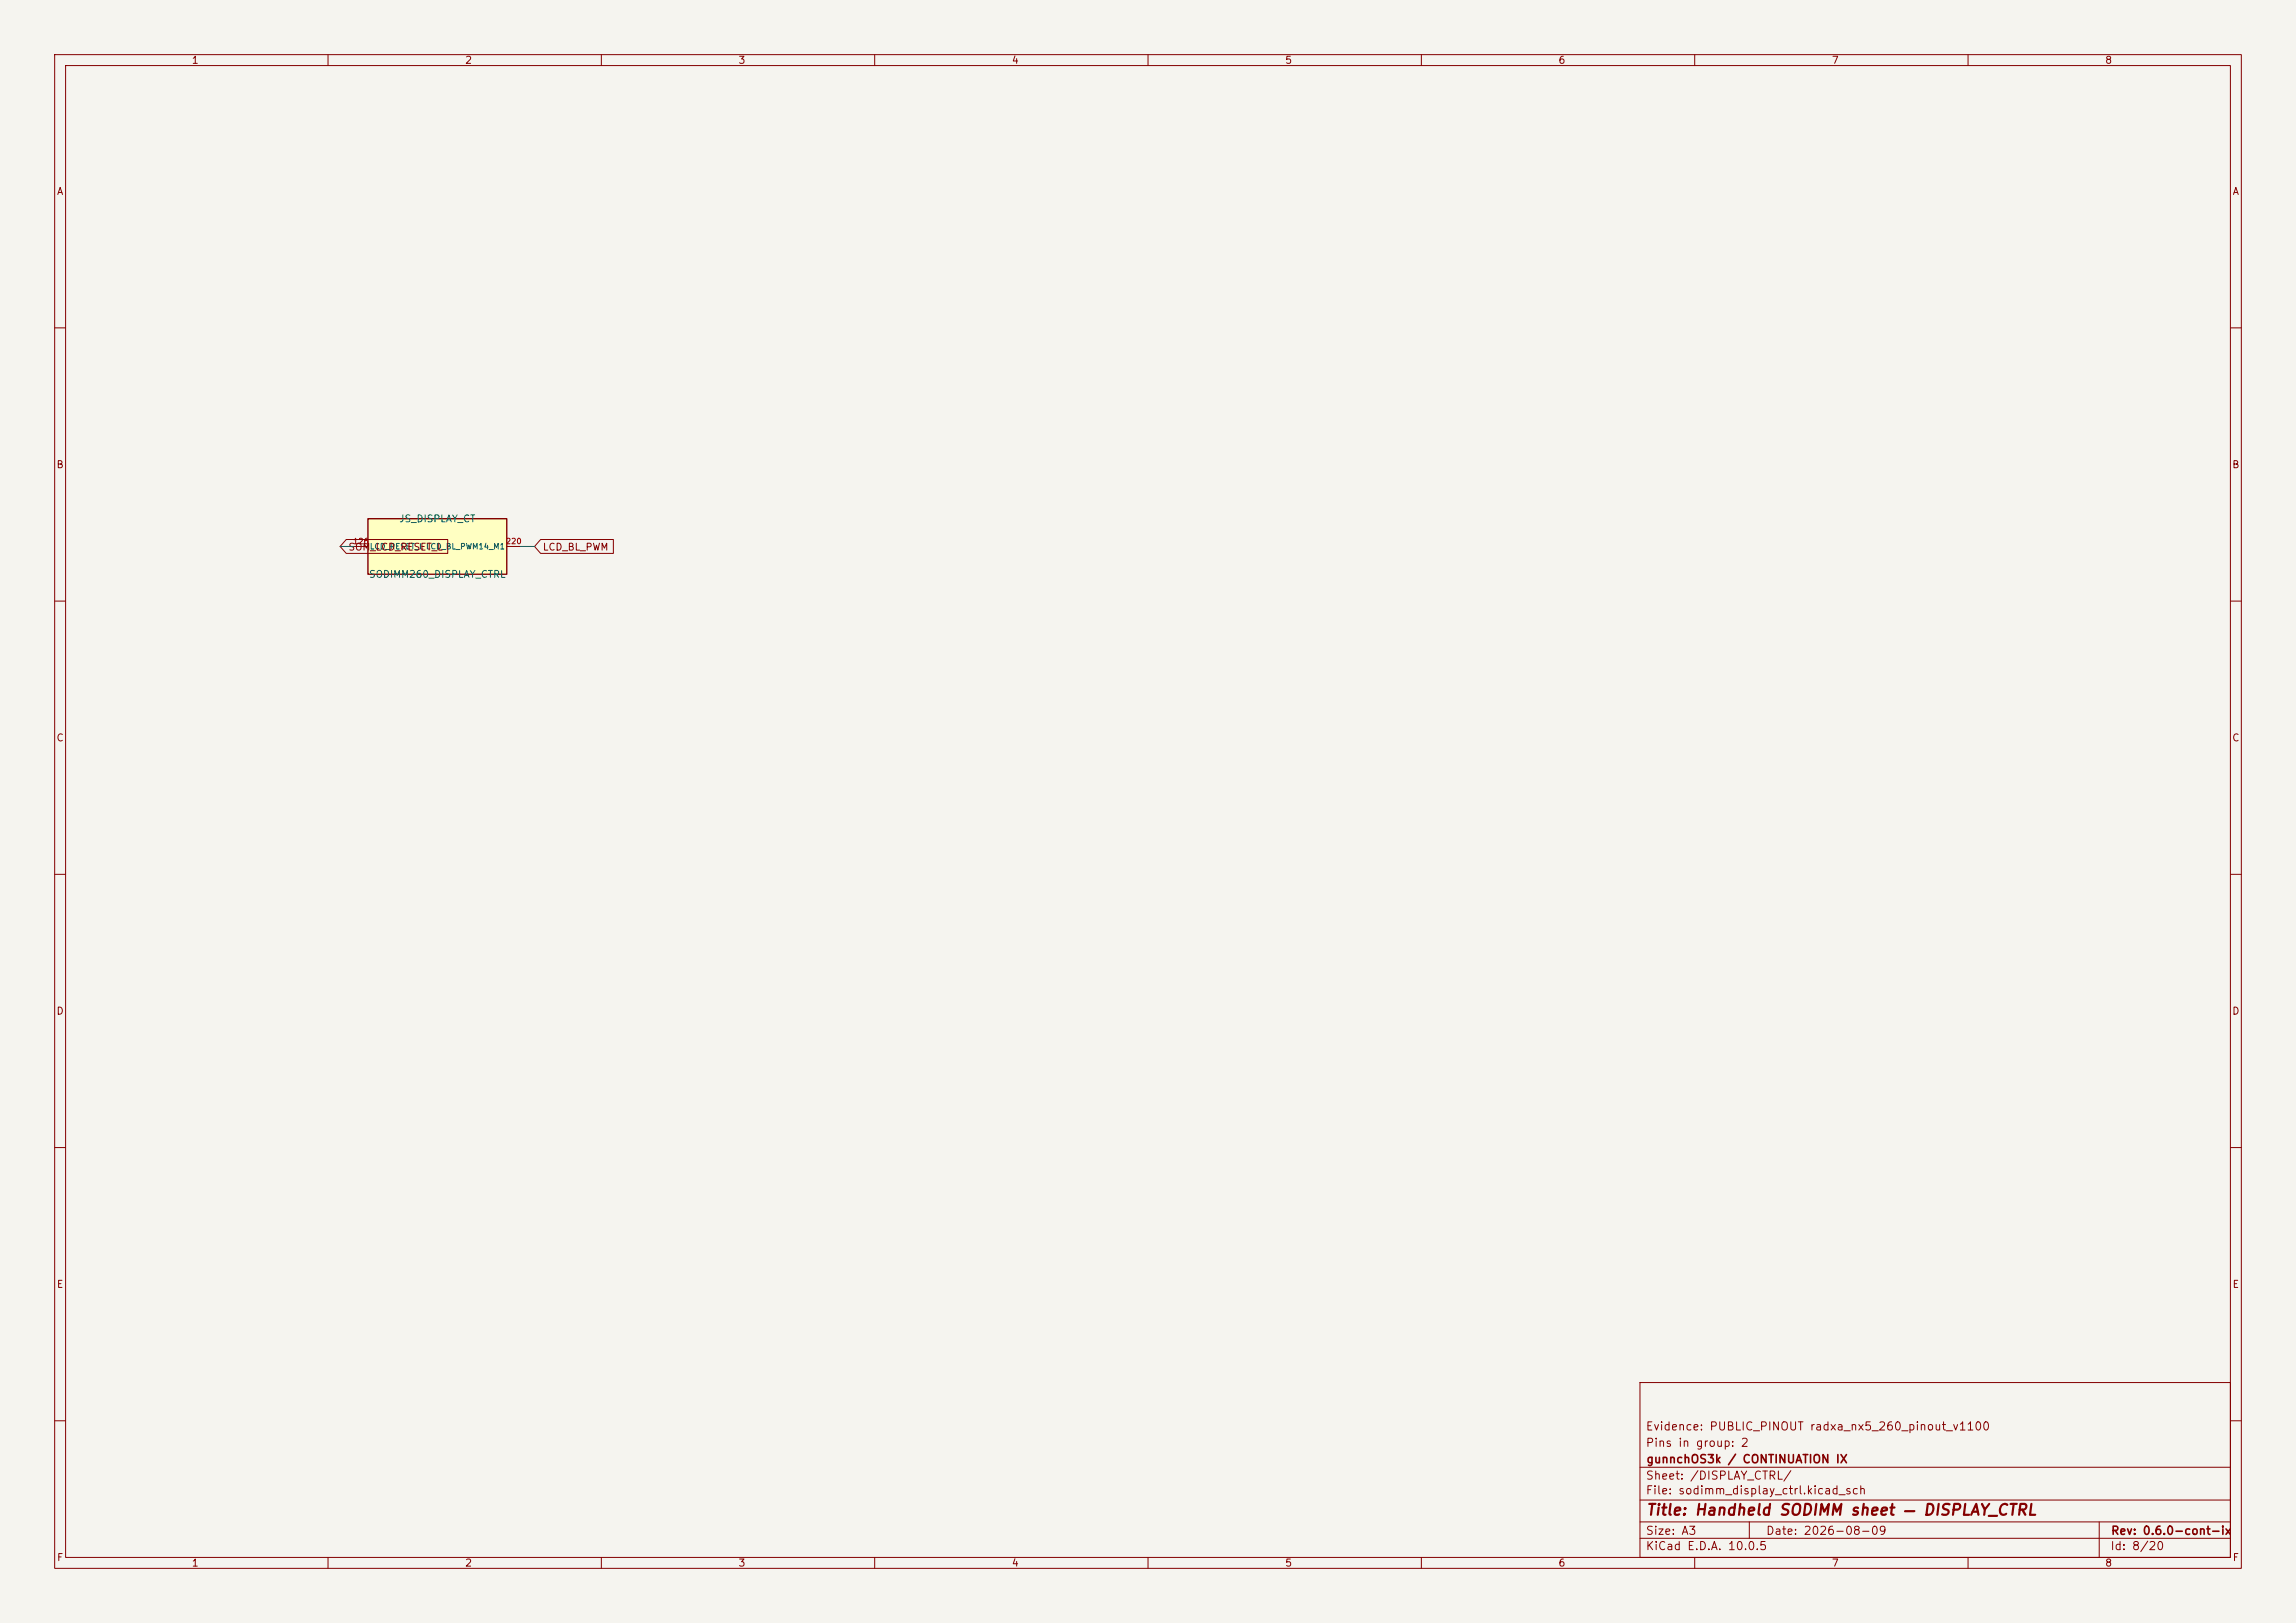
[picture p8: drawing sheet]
<svg xmlns="http://www.w3.org/2000/svg" width="420mm" height="297mm" viewBox="0 0 420 297" stroke-linecap="round" stroke-linejoin="round" font-family="sans-serif">
<defs><g id="words">
<text font-size="2" fill="#840000" x="301" y="277.8">Title: Handheld SODIMM sheet — DISPLAY_CTRL</text>
<g font-size="1.5" fill="#840000">
<text x="300.9" y="262.1">Evidence: PUBLIC_PINOUT radxa_nx5_260_pinout_v1100</text>
<text x="300.9" y="265.1">Pins in group: 2</text>
<text x="301" y="268.1">gunnchOS3k / CONTINUATION IX</text>
<text x="300.9" y="273.8">File: sodimm_display_ctrl.kicad_sch</text>
<text x="300.9" y="271.1">Sheet: /DISPLAY_CTRL/</text>
<text x="300.9" y="281.2">Size: A3</text>
<text x="322.9" y="281.2">Date: 2026-08-09</text>
<text x="386" y="281.2">Rev: 0.6.0-cont-ix</text>
<text x="300.9" y="284">KiCad E.D.A. 10.0.5</text>
<text x="385.9" y="284">Id: 8/20</text>
</g>
<g font-size="1.3" fill="#840000">
<text x="35" y="12">1</text>
<text x="85" y="12">2</text>
<text x="135" y="12">3</text>
<text x="185" y="12">4</text>
<text x="235" y="12">5</text>
<text x="285" y="12">6</text>
<text x="335" y="12">7</text>
<text x="385" y="12">8</text>
<text x="10.3" y="36">A</text>
<text x="408.3" y="36">A</text>
<text x="10.2" y="86">B</text>
<text x="408.2" y="86">B</text>
<text x="63.6" y="101.1">SOM_LCD_RESET_L</text>
<text x="99.2" y="101.1">LCD_BL_PWM</text>
<text x="10.2" y="136">C</text>
<text x="408.2" y="136">C</text>
<text x="10.2" y="186">D</text>
<text x="408.2" y="186">D</text>
<text x="10.3" y="236">E</text>
<text x="408.3" y="236">E</text>
<text x="10.3" y="286">F</text>
<text x="35" y="287">1</text>
<text x="85" y="287">2</text>
<text x="135" y="287">3</text>
<text x="185" y="287">4</text>
<text x="235" y="287">5</text>
<text x="285" y="287">6</text>
<text x="335" y="287">7</text>
<text x="385" y="287">8</text>
<text x="408.3" y="286">F</text>
</g>
<g font-size="1.3" fill="#006464">
<text x="72.9" y="95.9">JS_DISPLAY_CT</text>
<text x="67.4" y="106">SODIMM260_DISPLAY_CTRL</text>
</g>
<g font-size="1" fill="#a90000">
<text x="64.5" y="99.8">126</text>
<text x="92.4" y="99.8">220</text>
</g>
<text font-size="1" fill="#006464" x="67.6" y="100.8">LCD_RESET_L LCD_BL_PWM14_M1</text>
</g></defs>
<path d="M0 0h420v297h-420z" fill="#f5f4ef" stroke="#f5f4ef" stroke-width=".18"/>
<g fill="none" stroke="#840000" stroke-width=".18">
<path d="M10 10h400v277h-400zM12 12h396v273h-396zM60 10v2M110 10v2M160 10v2M210 10v2M260 10v2M310 10v2M360 10v2M10 60h2M408 60h2M10 110h2"/>
<path d="M408 110h2M10 160h2M408 160h2M10 210h2M408 210h2M300 253h108v32h-108zM10 260h2M300 278.5h108M300 274.5h108M300 268.5h108M320 278.5v3M384 278.5v6.5"/>
<path d="M408 260h2M60 285v2M110 285v2M160 285v2M210 285v2M260 285v2M300 281.5h108M310 285v2M360 285v2"/>
</g>
<path d="M67.3 94.9h25.4v10.2h-25.4z" fill="#ffffc2"/>
<path d="M67.3 94.9h25.4v10.2h-25.4z" fill="none" stroke="#840000" stroke-width=".25"/>
<path d="M63.3 98.7h18.6v2.6h-18.6l-1.1-1.3zM98.9 98.7h13.3v2.6h-13.3l-1.1-1.3zM64.8 100h2.5M92.7 100h2.5" fill="none" stroke="#840000" stroke-width=".18"/>
<path d="M62.2 100h2.6M95.2 100h2.6" fill="none" stroke="#009600" stroke-width=".18"/>
<use href="#words"/>
</svg>
